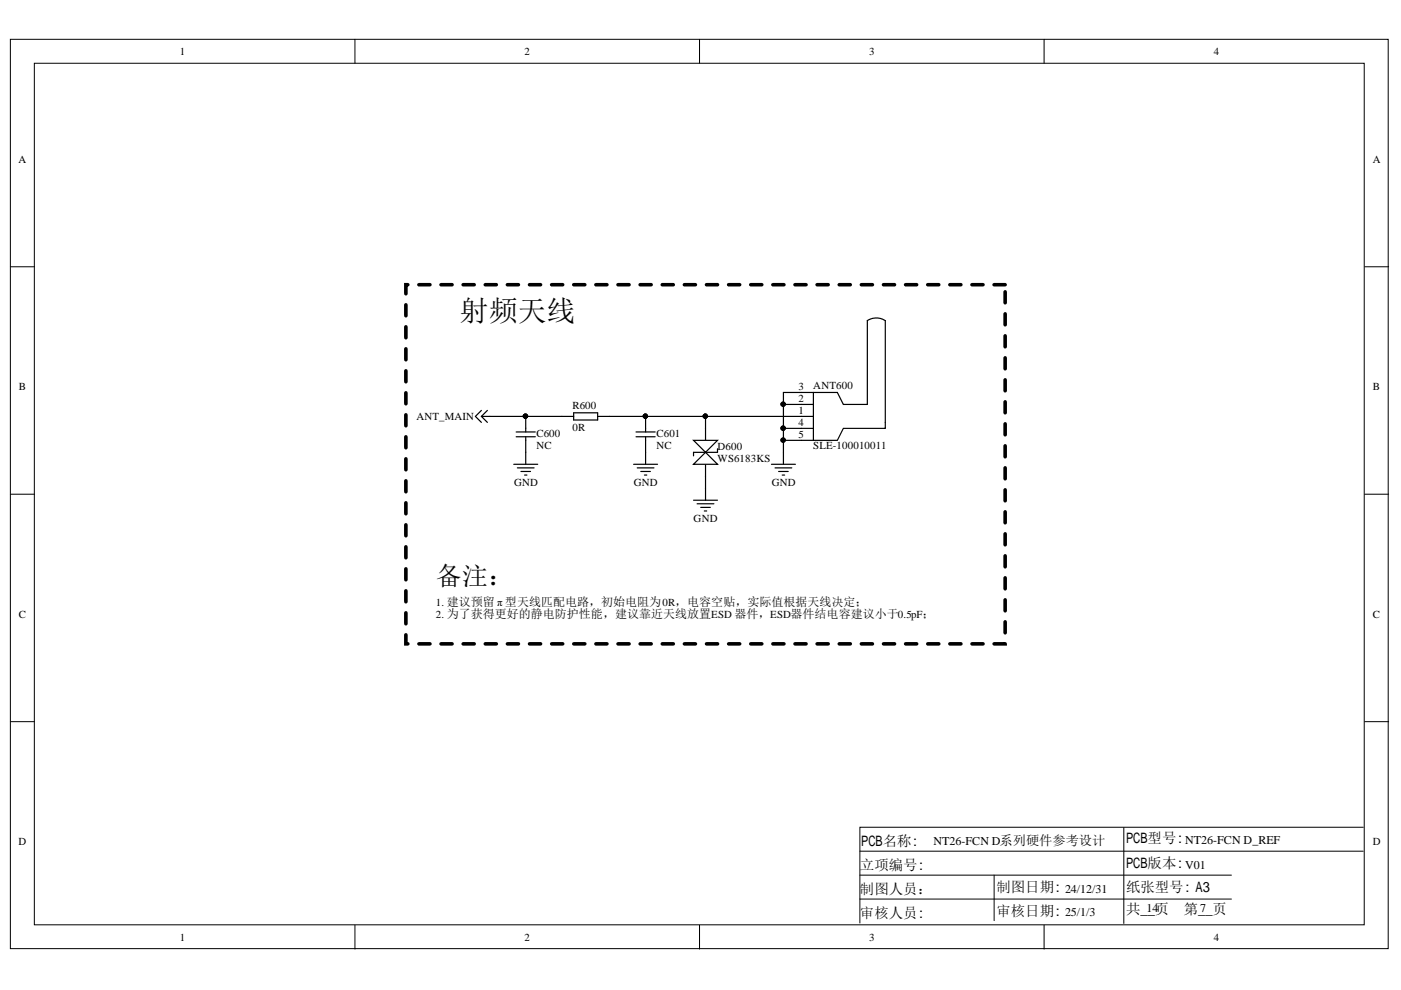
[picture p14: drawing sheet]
<svg xmlns="http://www.w3.org/2000/svg" width="297mm" height="210mm" viewBox="0 0 297 210" stroke-linecap="round" stroke-linejoin="round" font-family="sans-serif">
<defs><g id="words">
<text font-size="6.1" x="97.5" y="68.1">射频天线</text>
<text font-size="5.5" x="92.4" y="124">备注：</text>
<g font-size="3">
<text x="182.6" y="179.3">PCB名称</text>
<text x="238.7" y="178.8">PCB型号</text>
<text x="182.3" y="184.5">立项编号</text>
<text x="238.7" y="184.1">PCB版本</text>
<text x="182.3" y="189.6">制图人员：</text>
<text x="211.3" y="189.1">制图日期</text>
<text x="238.7" y="189.2">纸张型号</text>
<text x="253.5" y="189.2">A3</text>
<text x="182.3" y="194.7">审核人员</text>
<text x="211.3" y="194.2">审核日期</text>
<text x="238.7" y="193.7">共__页</text>
<text x="251" y="193.7">第__页</text>
</g>
<g font-size="2.5">
<text x="197.9" y="179.1">NT26-FCN D系列硬件参考设计</text>
<text x="251.3" y="178.8">NT26-FCN D_REF</text>
<text x="251.3" y="184.2">V01</text>
<text x="225.8" y="189.2">24/12/31</text>
<text x="225.8" y="194.3">25/1/3</text>
<text x="243.1" y="193.4">14</text>
<text x="254.5" y="193.4">7</text>
</g>
<g font-size="2.3">
<text x="38.1" y="11.7">1</text>
<text x="111.2" y="11.7">2</text>
<text x="184.3" y="11.7">3</text>
<text x="257.3" y="11.7">4</text>
<text x="3.9" y="34.5">A</text>
<text x="291.1" y="34.5">A</text>
<text x="4" y="82.7">B</text>
<text x="169.3" y="82.7">3</text>
<text x="172.4" y="82.5">ANT600</text>
<text x="291.1" y="82.7">B</text>
<text x="88.3" y="89">ANT_MAIN</text>
<text x="121.4" y="86.8">R600</text>
<text x="169.3" y="85.2">2</text>
<text x="169.3" y="87.8">1</text>
<text x="113.7" y="92.6">C600</text>
<text x="113.7" y="95.1">NC</text>
<text x="121.4" y="91.3">0R</text>
<text x="139.2" y="92.6">C601</text>
<text x="139.2" y="95.1">NC</text>
<text x="152.1" y="95.4">D600</text>
<text x="169.3" y="92.8">5</text>
<text x="169.3" y="90.3">4</text>
<text x="172.4" y="95.3">SLE-100010011</text>
<text x="152.1" y="97.9">WS6183KS</text>
<text x="109" y="103">GND</text>
<text x="134.4" y="103">GND</text>
<text x="163.6" y="103">GND</text>
<text x="147.1" y="110.7">GND</text>
<text x="4" y="130.9">C</text>
<text x="92.4" y="128.4">1. 建议预留 π 型天线匹配电路，初始电阻为0R，电容空贴，实际值根据天线决定；</text>
<text x="92.4" y="130.9">2. 为了获得更好的静电防护性能，建议靠近天线放置ESD 器件，ESD器件结电容建议小于0.5pF；</text>
<text x="291.1" y="130.9">C</text>
<text x="3.9" y="179.2">D</text>
<text x="291.1" y="179.2">D</text>
<text x="38.1" y="199.5">1</text>
<text x="111.2" y="199.5">2</text>
<text x="184.3" y="199.5">3</text>
<text x="257.3" y="199.5">4</text>
</g>
</g></defs>
<g fill="#fff" stroke="#000" stroke-width=".21">
<path d="M2.2 8.3h292.1v192.8h-292.1z"/>
<path d="M7.3 13.4h281.9v182.7h-281.9z"/>
</g>
<g fill="none" stroke="#000" stroke-width=".21">
<path d="M75.3 8.3v5.1M148.3 8.3v5.1M221.4 8.3v5.1M2.2 56.6h5.1M289.3 56.6h5.1M2.2 104.8h5.1M289.3 104.8h5.1M2.2 153h5.1M289.3 153h5.1M238.3 175.5v20.3M289 175.4h-106.7v20.3M75.3 196.2v5"/>
<path d="M148.3 196.2v5M182.3 180.5h106.7M182.3 185.5h78.8M182.3 190.6h78.8M210.8 185.5v9.7M221.4 196.2v5"/>
</g>
<g fill="none" stroke="#000" stroke-width=".25">
<path d="M108.9 98.4h5.1M109.4 91.6h4.1M109.4 92.6h4.1M109.7 99.2h3.5M110.5 100h2M111.5 88.3v3.3M111.5 92.6v5.8M119.1 88.3h2.5M121.6 87.5h5.1v1.5h-5.1zM126.7 88.3h2.6M134.3 98.4h5.1M134.8 91.6h4.1"/>
<path d="M134.8 92.6h4.1M135.1 99.2h3.6M135.9 100h2M136.9 88.3v3.3M136.9 92.6v5.8M147 95.9h5.1M149.6 88.3v5.1M149.6 98.4v5.1M163.6 98.4h5M164.3 99.2h3.6M165.1 100h2M166.1 95.9v2.5"/>
<path d="M169.9 93.4h2.6M169.9 83.2h2.6M169.9 85.7h2.6M169.9 88.3h2.6M169.9 90.8h2.6M172.5 83.2h5l1.3 2.5h5.1v-17.7l.3-.2a3.5 3.5 0 0 1 3.5 .2v22.8h-8.9l-1.3 2.6h-5M172.5 83.2v10.2M111.2 100.7h.5M136.6 100.7h.5M165.8 100.7h.6"/>
</g>
<g fill="#000" stroke="#000" stroke-width=".21">
<circle cx="111.4" cy="88.2" r=".46"/>
<circle cx="136.8" cy="88.2" r=".46"/>
<circle cx="149.5" cy="88.2" r=".46"/>
</g>
<path d="M213.1 60.4h-127v76.1h127v-76.1" fill="none" stroke="#000" stroke-width=".76" stroke-dasharray="2.3 2.3"/>
<path d="M147 98.4l2.6-2.5 2.5 2.5z" fill="#fff"/>
<path d="M147 98.4l2.6-2.5 2.5 2.5zM147 95.9v.8M152.1 95.1v.8" fill="none" stroke="#000" stroke-width=".25"/>
<path d="M147 93.4h5.1l-2.5 2.5z" fill="#fff"/>
<g fill="none" stroke="#000" stroke-width=".25">
<path d="M102.1 88.3h17M102.1 88.3l1.2 1.3M102.1 87l-1.3 1.3 1.3 1.3M103.3 87l-1.2 1.3M129.3 88.3h40.6M147 93.4h5.1l-2.5 2.5zM166.1 90.8v2.6h3.8M166.1 85.7h3.8M166.1 93.4v2.5M169.9 83.2h-3.8v7.6h3.8M147 106.1h5.1M147.8 106.8h3.6"/>
<path d="M148.6 107.6h2M149.3 108.3h.5M149.6 103.5v2.6"/>
</g>
<g fill="#000" stroke="#000" stroke-width=".21">
<circle cx="111.4" cy="88.2" r=".46"/>
<circle cx="136.8" cy="88.2" r=".46"/>
<circle cx="149.5" cy="88.2" r=".46"/>
<circle cx="166" cy="90.8" r=".47"/>
<circle cx="166" cy="85.7" r=".46"/>
<circle cx="166" cy="93.3" r=".46"/>
</g>
<use href="#words"/>
</svg>
